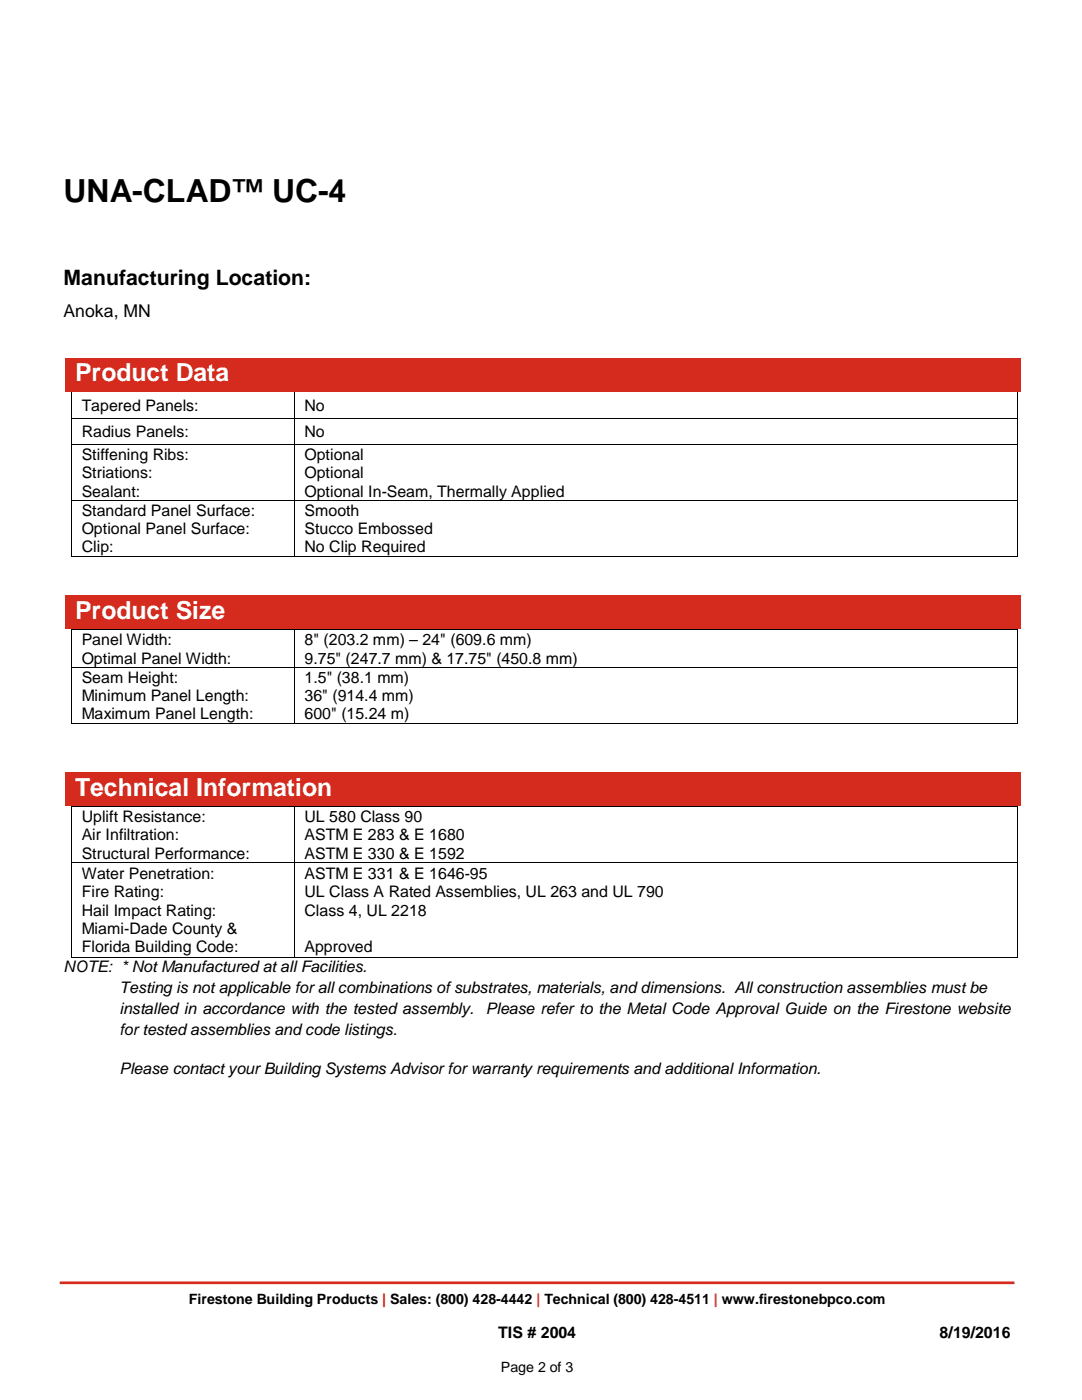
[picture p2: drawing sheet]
<svg xmlns="http://www.w3.org/2000/svg" width="216mm" height="279mm" viewBox="0 0 216 279" stroke-linecap="round" stroke-linejoin="round" font-family="sans-serif">
<defs><g id="words">
<text font-size="6.3" x="12.7" y="40.2">UNA-CLAD™ UC-4</text>
<g font-size="5" fill="#fff">
<text x="15" y="76.1">Product Data</text>
<text x="15" y="123.6">Product Size</text>
<text x="15" y="158.9">Technical Information</text>
</g>
<text font-size="4.2" x="12.7" y="56.9">Manufacturing Location:</text>
<text font-size="3.5" x="12.7" y="63.2">Anoka, MN</text>
<g font-size="3.2">
<text x="16.3" y="82">Tapered Panels:</text>
<text x="60.7" y="82">No</text>
<text x="16.3" y="87.2">Radius Panels:</text>
<text x="60.7" y="87.2">No</text>
<text x="16.3" y="91.8">Stiffening Ribs:</text>
<text x="16.3" y="95.5">Striations:</text>
<text x="60.7" y="91.8">Optional</text>
<text x="60.7" y="95.5">Optional</text>
<text x="16.3" y="99.1">Sealant:</text>
<text x="60.7" y="99.1">Optional In-Seam, Thermally Applied</text>
<text x="16.3" y="103">Standard Panel Surface:</text>
<text x="16.3" y="106.6">Optional Panel Surface:</text>
<text x="60.7" y="103">Smooth</text>
<text x="60.7" y="106.6">Stucco Embossed</text>
<text x="16.3" y="110.2">Clip:</text>
<text x="60.7" y="110.2">No Clip Required</text>
<text x="16.3" y="128.8">Panel Width:</text>
<text x="60.7" y="128.8">8&quot; (203.2 mm) – 24&quot; (609.6 mm)</text>
<text x="16.3" y="132.4">Optimal Panel Width:</text>
<text x="16.3" y="136.2">Seam Height:</text>
<text x="60.7" y="132.4">9.75&quot; (247.7 mm) &amp; 17.75&quot; (450.8 mm)</text>
<text x="60.7" y="136.2">1.5&quot; (38.1 mm)</text>
<text x="16.3" y="139.9">Minimum Panel Length:</text>
<text x="16.3" y="143.6">Maximum Panel Length:</text>
<text x="60.7" y="139.9">36&quot; (914.4 mm)</text>
<text x="60.7" y="143.6">600&quot; (15.24 m)</text>
<text x="16.3" y="164.1">Uplift Resistance:</text>
<text x="16.3" y="167.7">Air Infiltration:</text>
<text x="60.7" y="164.1">UL 580 Class 90</text>
<text x="60.7" y="167.7">ASTM E 283 &amp; E 1680</text>
<text x="16.3" y="171.4">Structural Performance:</text>
<text x="60.7" y="171.4">ASTM E 330 &amp; E 1592</text>
<text x="16.3" y="175.4">Water Penetration:</text>
<text x="16.3" y="179.1">Fire Rating:</text>
<text x="60.7" y="175.4">ASTM E 331 &amp; E 1646-95</text>
<text x="60.7" y="179.1">UL Class A Rated Assemblies, UL 263 and UL 790</text>
<text x="16.3" y="182.7">Hail Impact Rating:</text>
<text x="60.7" y="182.7">Class 4, UL 2218</text>
<text x="16.3" y="186.4">Miami-Dade County &amp;</text>
<text x="16.3" y="190">Florida Building Code:</text>
<text x="60.7" y="190">Approved</text>
<text x="12.7" y="194.1">NOTE: * Not Manufactured at all Facilities.</text>
<text x="23.8" y="202.4">installed in accordance with the tested assembly.</text>
<text x="23.8" y="198.2">Testing is not applicable for all combinations of substrates, materials, and dimensions. All construction assemblies must be</text>
<text x="97" y="202.4">Please refer to the Metal Code Approval Guide on the Firestone website</text>
<text x="23.8" y="206.6">for tested assemblies and code listings.</text>
<text x="23.8" y="214.4">Please contact yourBuilding Systems Advisor for warranty requirements and additional Information.</text>
<text x="99.4" y="267.1">TIS # 2004</text>
<text x="187.5" y="267.1">8/19/2016</text>
</g>
<g font-size="2.8">
<text x="37.7" y="260.3">Firestone Building Products | Sales: (800) 428-4442 | Technical (800) 428-4511 | www.firestonebpco.com</text>
<text x="99.9" y="273.7">Page 2 of 3</text>
</g>
</g></defs>
<path d="M11.9 256h190.5" fill="none" stroke="#d52b1e" stroke-width=".53"/>
<g fill="#000">
<path d="M14.2 78.1h.2v.2h-.2zM58.7 78.1h.1v.2h-.1zM203 78.1h.2v.2h-.2zM14.2 83.4h.2v.2h-.2zM14.2 88.6h.2v.2h-.2zM14.2 99.8h.2v.1h-.2zM58.7 83.4h.1v.2h-.1zM58.7 88.6h.1v.2h-.1zM58.7 99.8h.1v.1h-.1zM203 83.4h.2v.2h-.2zM203 88.6h.2v.2h-.2zM203 99.8h.2v.1h-.2z"/>
<path d="M14.2 110.9h.2v.2h-.2zM58.7 110.9h.1v.2h-.1zM203 110.9h.2v.2h-.2zM14.2 125.6h.2v.2h-.2zM14.2 133.1h.2v.2h-.2zM58.7 125.6h.1v.2h-.1zM58.7 133.1h.1v.2h-.1zM203 125.6h.2v.2h-.2zM203 133.1h.2v.2h-.2zM14.2 144.2h.2v.2h-.2zM58.7 144.2h.1v.2h-.1zM203 144.2h.2v.2h-.2z"/>
<path d="M14.2 160.9h.2v.2h-.2zM14.2 172h.2v.2h-.2zM58.7 160.9h.1v.2h-.1zM58.7 172h.1v.2h-.1zM203 160.9h.2v.2h-.2zM203 172h.2v.2h-.2zM14.2 191h.2v.1h-.2zM58.7 191h.1v.1h-.1zM203 191h.2v.1h-.2z"/>
</g>
<g fill="none" stroke="#000" stroke-width=".2">
<path d="M14.3 78.3v5.1M14.4 78.2h44.3M58.8 78.3v5.1M58.8 78.2h144.2M203.1 78.3v5.1M14.3 83.6v5M14.3 88.8v11M14.3 99.9v11M14.4 83.5h44.3M14.4 88.7h44.3M14.4 99.9h44.3M58.8 83.6v5"/>
<path d="M58.8 88.8v11M58.8 99.9v11M58.8 83.5h144.2M58.8 88.7h144.2M58.8 99.9h144.2M203.1 83.6v5M203.1 88.8v11M203.1 99.9v11M14.4 111h44.3M58.8 111h144.2M14.3 125.8v7.3M14.3 133.3v10.9"/>
<path d="M14.4 125.7h44.3M14.4 133.2h44.3M58.8 125.8v7.3M58.8 133.3v10.9M58.8 125.7h144.2M58.8 133.2h144.2M203.1 125.8v7.3M203.1 133.3v10.9M14.4 144.3h44.3M58.8 144.3h144.2M14.3 161.1v10.9M14.3 172.2v18.8"/>
<path d="M14.4 161h44.3M14.4 172.1h44.3M58.8 161.1v10.9M58.8 172.2v18.8M58.8 161h144.2M58.8 172.1h144.2M203.1 161.1v10.9M203.1 172.2v18.8M14.4 191.1h44.3M58.8 191.1h144.2"/>
</g>
<g fill="#d52b1e">
<path d="M13.2 71.5h1.8v6.5h-1.8z"/>
<path d="M201.7 71.5h1.8v6.5h-1.8z"/>
<path d="M15 71.5h186.7v6.5h-186.7z"/>
<path d="M13 71.4h.2v.1h-.2z"/>
</g>
<path d="M13.2 71.5h190.3" fill="none" stroke="#d52b1e" stroke-width=".2"/>
<path d="M203.5 71.4h.2v.1h-.2z" fill="#d52b1e"/>
<path d="M13.1 71.5v6.5" fill="none" stroke="#d52b1e" stroke-width=".2"/>
<path d="M13 78h.2v.1h-.2z" fill="#d52b1e"/>
<path d="M13.2 78.1h190.3M203.6 71.5v6.5" fill="none" stroke="#d52b1e" stroke-width=".2"/>
<g fill="#d52b1e">
<path d="M203.5 78h.2v.1h-.2z"/>
<path d="M15 119h186.7v6.4h-186.7z"/>
<path d="M13 118.8h.2v.2h-.2z"/>
</g>
<g fill="#d52b1e">
<path d="M13.2 119h1.8v6.4h-1.8z" fill-rule="evenodd"/>
<path d="M201.7 119h1.8v6.4h-1.8z" fill-rule="evenodd"/>
</g>
<path d="M13.2 118.9h190.3" fill="none" stroke="#d52b1e" stroke-width=".2"/>
<path d="M203.5 118.8h.2v.2h-.2z" fill="#d52b1e"/>
<path d="M13.1 119v6.4" fill="none" stroke="#d52b1e" stroke-width=".2"/>
<path d="M13 125.4h.2v.2h-.2z" fill="#d52b1e"/>
<path d="M203.6 119v6.4M13.2 125.5h190.3" fill="none" stroke="#d52b1e" stroke-width=".2"/>
<g fill="#d52b1e">
<path d="M203.5 125.4h.2v.2h-.2z"/>
<path d="M15 154.3h186.7v6.4h-186.7z"/>
<path d="M13 154.1h.2v.2h-.2z"/>
</g>
<g fill="#d52b1e">
<path d="M13.2 154.3h1.8v6.4h-1.8z" fill-rule="evenodd"/>
<path d="M201.7 154.3h1.8v6.4h-1.8z" fill-rule="evenodd"/>
</g>
<path d="M13.2 154.2h190.3" fill="none" stroke="#d52b1e" stroke-width=".2"/>
<path d="M203.5 154.1h.2v.2h-.2z" fill="#d52b1e"/>
<path d="M13.1 154.3v6.4" fill="none" stroke="#d52b1e" stroke-width=".2"/>
<path d="M13 160.7h.2v.2h-.2z" fill="#d52b1e"/>
<path d="M203.6 154.3v6.4M13.2 160.8h190.3" fill="none" stroke="#d52b1e" stroke-width=".2"/>
<path d="M203.5 160.7h.2v.2h-.2z" fill="#d52b1e"/>
<use href="#words"/>
</svg>
